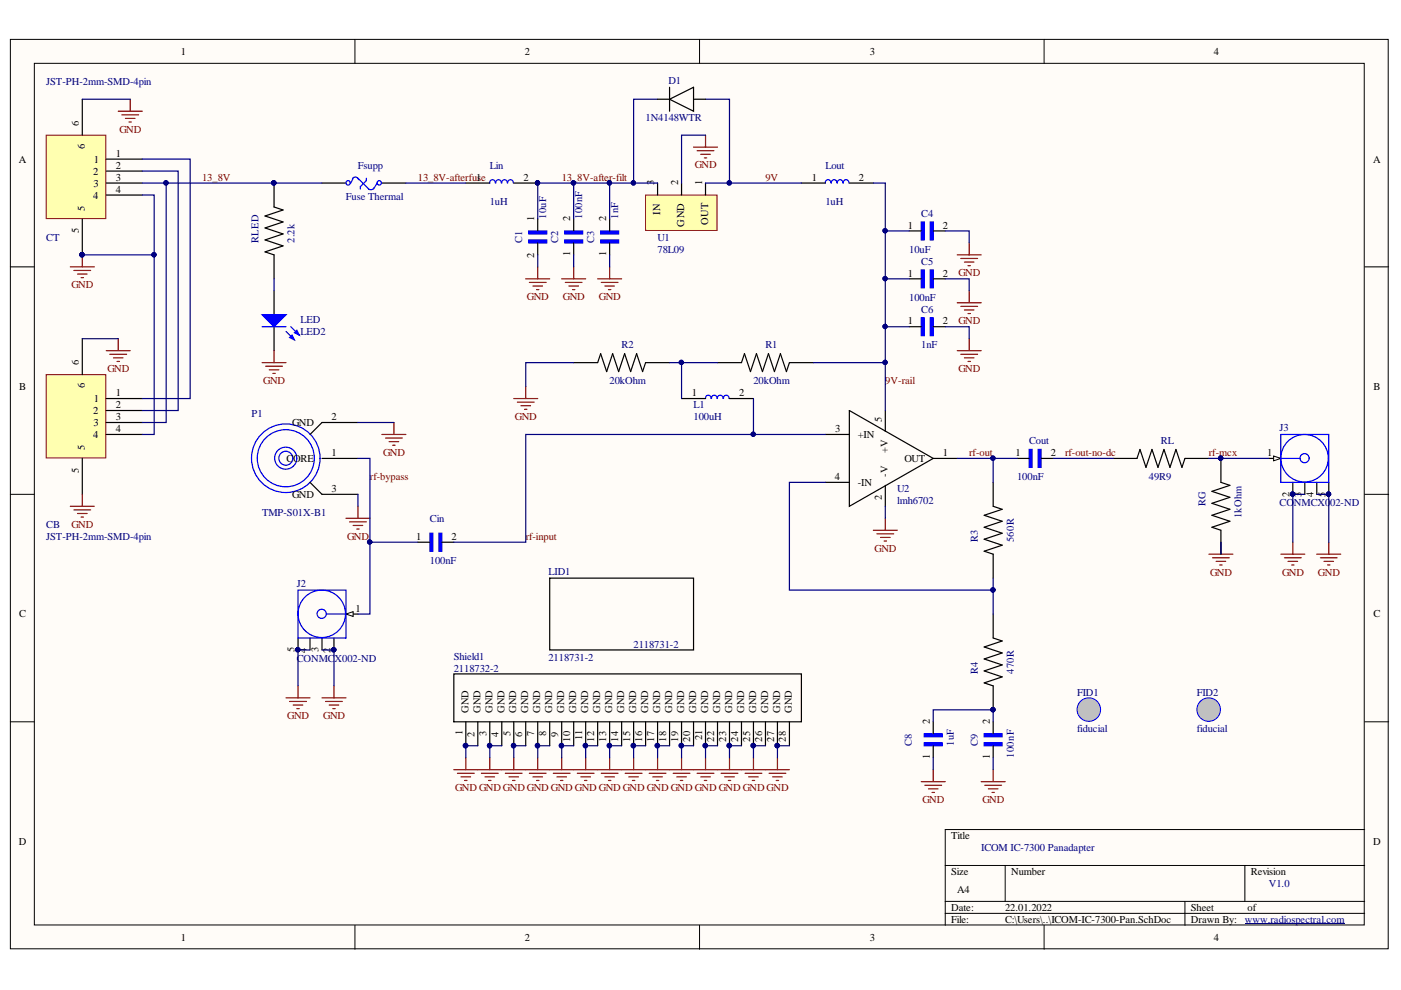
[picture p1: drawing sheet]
<svg xmlns="http://www.w3.org/2000/svg" width="297mm" height="210mm" viewBox="0 0 297 210" stroke-linecap="round" stroke-linejoin="round" font-family="sans-serif">
<defs><g id="words">
<g font-size="2.2">
<text x="38.3" y="11.7">1</text>
<text x="111.3" y="11.7">2</text>
<text x="184.4" y="11.7">3</text>
<text x="257.4" y="11.7">4</text>
<text x="16.7" y="26.6" transform="rotate(-90 16.7 26.6)">6</text>
<text x="4" y="34.5">A</text>
<text x="18" y="31.5" transform="rotate(-90 18 31.5)">6</text>
<text x="19.9" y="34.5">1</text>
<text x="24.6" y="33.3">1</text>
<text x="24.6" y="35.8">2</text>
<text x="291.1" y="34.5">A</text>
<text x="19.7" y="37.1">2</text>
<text x="19.8" y="39.6">3</text>
<text x="24.6" y="38.3">3</text>
<text x="24.6" y="40.9">4</text>
<text x="111" y="38.3">2</text>
<text x="138.7" y="39.3" transform="rotate(-90 138.7 39.3)">3</text>
<text x="143.8" y="39.3" transform="rotate(-90 143.8 39.3)">2</text>
<text x="148.9" y="39.3" transform="rotate(-90 148.9 39.3)">1</text>
<text x="172.1" y="38.3">1</text>
<text x="182.1" y="38.3">2</text>
<text x="18" y="44.7" transform="rotate(-90 18 44.7)">5</text>
<text x="19.7" y="42.1">4</text>
<text x="113.3" y="46.9" transform="rotate(-90 113.3 46.9)">1</text>
<text x="120.9" y="46.9" transform="rotate(-90 120.9 46.9)">2</text>
<text x="128.5" y="46.9" transform="rotate(-90 128.5 46.9)">2</text>
<text x="140" y="45.5" transform="rotate(-90 140 45.5)">IN</text>
<text x="150.1" y="47.8" transform="rotate(-90 150.1 47.8)">OUT</text>
<text x="16.7" y="49.5" transform="rotate(-90 16.7 49.5)">5</text>
<text x="145" y="48" transform="rotate(-90 145 48)">GND</text>
<text x="192.5" y="48.5">1</text>
<text x="199.9" y="48.5">2</text>
<text x="113.3" y="54.6" transform="rotate(-90 113.3 54.6)">2</text>
<text x="120.9" y="54.3" transform="rotate(-90 120.9 54.3)">1</text>
<text x="128.5" y="54.3" transform="rotate(-90 128.5 54.3)">1</text>
<text x="192.5" y="58.6">1</text>
<text x="199.9" y="58.6">2</text>
<text x="192.5" y="68.8">1</text>
<text x="199.9" y="68.8">2</text>
<text x="16.7" y="77.4" transform="rotate(-90 16.7 77.4)">6</text>
<text x="4.1" y="82.7">B</text>
<text x="18" y="82.3" transform="rotate(-90 18 82.3)">6</text>
<text x="291.2" y="82.7">B</text>
<text x="19.7" y="87.8">2</text>
<text x="19.9" y="85.3">1</text>
<text x="24.6" y="84">1</text>
<text x="24.6" y="86.6">2</text>
<text x="24.6" y="89.1">3</text>
<text x="70.3" y="89.1">2</text>
<text x="146.7" y="84">1</text>
<text x="156.7" y="84">2</text>
<text x="187" y="89.5" transform="rotate(-90 187 89.5)">5</text>
<text x="18" y="95.4" transform="rotate(-90 18 95.4)">5</text>
<text x="19.7" y="92.9">4</text>
<text x="19.8" y="90.4">3</text>
<text x="24.6" y="91.6">4</text>
<text x="61.9" y="90.4">GND</text>
<text x="177.1" y="91.6">3</text>
<text x="181.9" y="92.9">+IN</text>
<text x="16.7" y="100.2" transform="rotate(-90 16.7 100.2)">5</text>
<text x="60.7" y="98">CORE</text>
<text x="70.3" y="96.7">1</text>
<text x="177" y="101.8">4</text>
<text x="188.2" y="101.1" transform="rotate(-90 188.2 101.1)">-V</text>
<text x="188.2" y="96.1" transform="rotate(-90 188.2 96.1)">+V</text>
<text x="191.8" y="98">OUT</text>
<text x="199.9" y="96.7">1</text>
<text x="215.3" y="96.7">1</text>
<text x="222.8" y="96.7">2</text>
<text x="268.7" y="96.7">1</text>
<text x="61.9" y="105.6">GND</text>
<text x="70.3" y="104.3">3</text>
<text x="181.9" y="103.1">-IN</text>
<text x="187" y="106" transform="rotate(-90 187 106)">2</text>
<text x="273.4" y="105.4" transform="rotate(-90 273.4 105.4)">2</text>
<text x="275.9" y="105.3" transform="rotate(-90 275.9 105.3)">3</text>
<text x="278.5" y="105.4" transform="rotate(-90 278.5 105.4)">4</text>
<text x="281" y="105.3" transform="rotate(-90 281 105.3)">5</text>
<text x="88.3" y="114.5">1</text>
<text x="95.7" y="114.5">2</text>
<text x="4.1" y="130.9">C</text>
<text x="75.4" y="129.7">1</text>
<text x="291.2" y="130.9">C</text>
<text x="62.5" y="138.3" transform="rotate(-90 62.5 138.3)">5</text>
<text x="65" y="138.4" transform="rotate(-90 65 138.4)">4</text>
<text x="67.5" y="138.3" transform="rotate(-90 67.5 138.3)">3</text>
<text x="70.1" y="138.4" transform="rotate(-90 70.1 138.4)">2</text>
<text x="98" y="155.8" transform="rotate(-90 98 155.8)">1</text>
<text x="99.3" y="151.3" transform="rotate(-90 99.3 151.3)">GND</text>
<text x="101.8" y="151.3" transform="rotate(-90 101.8 151.3)">GND</text>
<text x="104.4" y="151.3" transform="rotate(-90 104.4 151.3)">GND</text>
<text x="106.9" y="151.3" transform="rotate(-90 106.9 151.3)">GND</text>
<text x="109.5" y="151.3" transform="rotate(-90 109.5 151.3)">GND</text>
<text x="112" y="151.3" transform="rotate(-90 112 151.3)">GND</text>
<text x="114.6" y="151.3" transform="rotate(-90 114.6 151.3)">GND</text>
<text x="117.1" y="151.3" transform="rotate(-90 117.1 151.3)">GND</text>
<text x="119.6" y="151.3" transform="rotate(-90 119.6 151.3)">GND</text>
<text x="122.2" y="151.3" transform="rotate(-90 122.2 151.3)">GND</text>
<text x="124.7" y="151.3" transform="rotate(-90 124.7 151.3)">GND</text>
<text x="127.3" y="151.3" transform="rotate(-90 127.3 151.3)">GND</text>
<text x="129.8" y="151.3" transform="rotate(-90 129.8 151.3)">GND</text>
<text x="132.3" y="151.3" transform="rotate(-90 132.3 151.3)">GND</text>
<text x="134.9" y="151.3" transform="rotate(-90 134.9 151.3)">GND</text>
<text x="137.4" y="151.3" transform="rotate(-90 137.4 151.3)">GND</text>
<text x="140" y="151.3" transform="rotate(-90 140 151.3)">GND</text>
<text x="142.5" y="151.3" transform="rotate(-90 142.5 151.3)">GND</text>
<text x="145" y="151.3" transform="rotate(-90 145 151.3)">GND</text>
<text x="147.6" y="151.3" transform="rotate(-90 147.6 151.3)">GND</text>
<text x="150.1" y="151.3" transform="rotate(-90 150.1 151.3)">GND</text>
<text x="152.7" y="151.3" transform="rotate(-90 152.7 151.3)">GND</text>
<text x="155.2" y="151.3" transform="rotate(-90 155.2 151.3)">GND</text>
<text x="157.8" y="151.3" transform="rotate(-90 157.8 151.3)">GND</text>
<text x="160.3" y="151.3" transform="rotate(-90 160.3 151.3)">GND</text>
<text x="162.8" y="151.3" transform="rotate(-90 162.8 151.3)">GND</text>
<text x="165.4" y="151.3" transform="rotate(-90 165.4 151.3)">GND</text>
<text x="167.9" y="151.3" transform="rotate(-90 167.9 151.3)">GND</text>
<text x="197.1" y="153.5" transform="rotate(-90 197.1 153.5)">2</text>
<text x="209.8" y="153.5" transform="rotate(-90 209.8 153.5)">2</text>
<text x="100.6" y="156.2" transform="rotate(-90 100.6 156.2)">2</text>
<text x="103.1" y="156.1" transform="rotate(-90 103.1 156.1)">3</text>
<text x="105.7" y="156.2" transform="rotate(-90 105.7 156.2)">4</text>
<text x="108.2" y="156.1" transform="rotate(-90 108.2 156.1)">5</text>
<text x="110.7" y="156.2" transform="rotate(-90 110.7 156.2)">6</text>
<text x="113.3" y="156.1" transform="rotate(-90 113.3 156.1)">7</text>
<text x="115.8" y="156.1" transform="rotate(-90 115.8 156.1)">8</text>
<text x="118.4" y="156.2" transform="rotate(-90 118.4 156.2)">9</text>
<text x="120.9" y="157.3" transform="rotate(-90 120.9 157.3)">10</text>
<text x="123.4" y="157" transform="rotate(-90 123.4 157)">11</text>
<text x="126" y="157.3" transform="rotate(-90 126 157.3)">12</text>
<text x="128.5" y="157.3" transform="rotate(-90 128.5 157.3)">13</text>
<text x="131.1" y="157.3" transform="rotate(-90 131.1 157.3)">14</text>
<text x="133.6" y="157.3" transform="rotate(-90 133.6 157.3)">15</text>
<text x="136.2" y="157.3" transform="rotate(-90 136.2 157.3)">16</text>
<text x="138.7" y="157.3" transform="rotate(-90 138.7 157.3)">17</text>
<text x="141.2" y="157.3" transform="rotate(-90 141.2 157.3)">18</text>
<text x="143.8" y="157.3" transform="rotate(-90 143.8 157.3)">19</text>
<text x="146.3" y="157.3" transform="rotate(-90 146.3 157.3)">20</text>
<text x="148.9" y="157" transform="rotate(-90 148.9 157)">21</text>
<text x="151.4" y="157.3" transform="rotate(-90 151.4 157.3)">22</text>
<text x="153.9" y="157.3" transform="rotate(-90 153.9 157.3)">23</text>
<text x="156.5" y="157.3" transform="rotate(-90 156.5 157.3)">24</text>
<text x="159" y="157.3" transform="rotate(-90 159 157.3)">25</text>
<text x="161.6" y="157.3" transform="rotate(-90 161.6 157.3)">26</text>
<text x="164.1" y="157.3" transform="rotate(-90 164.1 157.3)">27</text>
<text x="166.6" y="157.3" transform="rotate(-90 166.6 157.3)">28</text>
<text x="197.1" y="160.9" transform="rotate(-90 197.1 160.9)">1</text>
<text x="209.8" y="160.9" transform="rotate(-90 209.8 160.9)">1</text>
<text x="4" y="179.1">D</text>
<text x="201.7" y="177.9">Title</text>
<text x="291.1" y="179.1">D</text>
<text x="201.7" y="185.5">Size</text>
<text x="214.4" y="185.5">Number</text>
<text x="265.2" y="185.5">Revision</text>
<text x="202.9" y="189.3">A4</text>
<text x="201.7" y="193.1">Date:</text>
<text x="201.7" y="195.6">File:</text>
<text x="213.1" y="193.1">22.01.2022</text>
<text x="213.1" y="195.6">C:\Users\..\ICOM-IC-7300-Pan.SchDoc</text>
<text x="252.5" y="193.1">Sheet</text>
<text x="252.5" y="195.6">Drawn By:</text>
<text x="264.5" y="193.1">of</text>
<text x="38.3" y="199.5">1</text>
<text x="111.3" y="199.5">2</text>
<text x="184.4" y="199.5">3</text>
<text x="257.4" y="199.5">4</text>
</g>
<g font-size="2.2" fill="#000080">
<text x="141.7" y="17.8">D1</text>
<text x="9.8" y="18">JST-PH-2mm-SMD-4pin</text>
<text x="136.9" y="25.6">1N4148WTR</text>
<text x="75.9" y="35.8">Fsupp</text>
<text x="103.8" y="35.8">Lin</text>
<text x="175" y="35.8">Lout</text>
<text x="73.4" y="42.4">Fuse Thermal</text>
<text x="103.8" y="43.4">1uH</text>
<text x="115.8" y="46.4" transform="rotate(-90 115.8 46.4)">10uF</text>
<text x="123.4" y="46.4" transform="rotate(-90 123.4 46.4)">100nF</text>
<text x="131.1" y="46.4" transform="rotate(-90 131.1 46.4)">1nF</text>
<text x="175" y="43.4">1uH</text>
<text x="195.3" y="46">C4</text>
<text x="9.8" y="51">CT</text>
<text x="54.8" y="51.5" transform="rotate(-90 54.8 51.5)">RLED</text>
<text x="62.5" y="51.5" transform="rotate(-90 62.5 51.5)">2.2k</text>
<text x="110.7" y="51.5" transform="rotate(-90 110.7 51.5)">C1</text>
<text x="118.4" y="51.5" transform="rotate(-90 118.4 51.5)">C2</text>
<text x="126" y="51.5" transform="rotate(-90 126 51.5)">C3</text>
<text x="139.4" y="51">U1</text>
<text x="139.4" y="53.6">78L09</text>
<text x="192.8" y="53.6">10uF</text>
<text x="195.3" y="56.1">C5</text>
<text x="192.8" y="63.7">100nF</text>
<text x="63.7" y="68.5">LED</text>
<text x="63.7" y="71.1">LED2</text>
<text x="195.3" y="66.3">C6</text>
<text x="131.8" y="73.9">R2</text>
<text x="162.3" y="73.9">R1</text>
<text x="195.3" y="73.9">1nF</text>
<text x="129.3" y="81.5">20kOhm</text>
<text x="159.7" y="81.5">20kOhm</text>
<text x="53.3" y="88.3">P1</text>
<text x="147" y="86.6">L1</text>
<text x="147" y="89.1">100uH</text>
<text x="218.2" y="94.2">Cout</text>
<text x="246.1" y="94.2">RL</text>
<text x="271.3" y="91.4">J3</text>
<text x="215.7" y="101.8">100nF</text>
<text x="243.6" y="101.8">49R9</text>
<text x="190.2" y="104.3">U2</text>
<text x="190.2" y="106.9">lmh6702</text>
<text x="255.6" y="107.3" transform="rotate(-90 255.6 107.3)">RG</text>
<text x="271.3" y="107.4">CONMCX002-ND</text>
<text x="9.8" y="112">CB</text>
<text x="55.6" y="109.4">TMP-S01X-B1</text>
<text x="91.1" y="110.7">Cin</text>
<text x="263.2" y="109.9" transform="rotate(-90 263.2 109.9)">1kOhm</text>
<text x="9.8" y="114.5">JST-PH-2mm-SMD-4pin</text>
<text x="91.1" y="119.6">100nF</text>
<text x="207.3" y="115" transform="rotate(-90 207.3 115)">R3</text>
<text x="214.9" y="115" transform="rotate(-90 214.9 115)">560R</text>
<text x="62.9" y="124.4">J2</text>
<text x="116.3" y="121.9">LID1</text>
<text x="134.3" y="137.3">2118731-2</text>
<text x="62.9" y="140.4">CONMC</text>
<text x="71" y="140.4">X002-ND</text>
<text x="96.2" y="139.9">Shield1</text>
<text x="96.2" y="142.4">2118732-2</text>
<text x="116.3" y="140.1">2118731-2</text>
<text x="207.3" y="142.9" transform="rotate(-90 207.3 142.9)">R4</text>
<text x="214.9" y="142.9" transform="rotate(-90 214.9 142.9)">470R</text>
<text x="228.4" y="147.5">FID1</text>
<text x="253.8" y="147.5">FID2</text>
<text x="228.4" y="155.1">fiducial</text>
<text x="253.8" y="155.1">fiducial</text>
<text x="193.3" y="158.1" transform="rotate(-90 193.3 158.1)">C8</text>
<text x="202.2" y="158.1" transform="rotate(-90 202.2 158.1)">1uF</text>
<text x="207.3" y="158.1" transform="rotate(-90 207.3 158.1)">C9</text>
<text x="214.9" y="160.7" transform="rotate(-90 214.9 160.7)">100nF</text>
<text x="208" y="180.5">ICOM IC-7300 Panadapter</text>
<text x="269" y="188.1">V1.0</text>
<text x="263.9" y="195.7">www.radiospectral.com</text>
</g>
<g font-size="2.2" fill="#800000">
<text x="25.3" y="28.1">GND</text>
<text x="147.3" y="35.7">GND</text>
<text x="42.9" y="38.3">13_8V</text>
<text x="88.6" y="38.3">13_8V-afterfu1se</text>
<text x="119.1" y="38.3">13_8V-after-filt</text>
<text x="162.3" y="38.3">9V</text>
<text x="203.2" y="58.6">GND</text>
<text x="15.2" y="61.1">GND</text>
<text x="111.7" y="63.6">GND</text>
<text x="119.3" y="63.6">GND</text>
<text x="127" y="63.6">GND</text>
<text x="203.2" y="68.7">GND</text>
<text x="22.8" y="78.9">GND</text>
<text x="55.8" y="81.4">GND</text>
<text x="187.7" y="81.5">9V-rail</text>
<text x="203.2" y="78.9">GND</text>
<text x="109.2" y="89">GND</text>
<text x="78.4" y="101.8">rf-bypass</text>
<text x="81.2" y="96.6">GND</text>
<text x="205.5" y="96.7">rf-out</text>
<text x="225.8" y="96.7">rf-out-no-dc</text>
<text x="256.3" y="96.7">rf-mcx</text>
<text x="15.2" y="111.9">GND</text>
<text x="73.6" y="114.4">GND</text>
<text x="111.5" y="114.5">rf-input</text>
<text x="185.4" y="117">GND</text>
<text x="256.6" y="122">GND</text>
<text x="271.8" y="122">GND</text>
<text x="279.4" y="122">GND</text>
<text x="60.9" y="152.5">GND</text>
<text x="68.5" y="152.5">GND</text>
<text x="96.5" y="167.7">GND GND GND GND GND GND GND GND GND GND GND GND GND GND</text>
<text x="195.6" y="170.3">GND</text>
<text x="208.3" y="170.3">GND</text>
</g>
</g></defs>
<g fill="#fffcf8" stroke="#000" stroke-width=".21">
<path d="M2.2 8.4h292.1v192.8h-292.1z"/>
<path d="M7.3 13.4h281.9v182.7h-281.9z"/>
</g>
<g fill="none" stroke="#000" stroke-width=".21">
<path d="M75.3 8.4v5M148.3 8.4v5M221.4 8.4v5M2.2 56.6h5.1M289.3 56.6h5.1M2.2 104.8h5.1M289.3 104.8h5.1M2.2 153h5.1M289.3 153h5.1M289.3 175.9h-88.9v20.3M75.3 196.2v5.1M148.3 196.2v5.1"/>
<path d="M200.4 183.5h88.9M200.4 191.1h88.9M200.4 193.7h88.9M213.1 183.5v7.6M221.4 196.2v5.1M251.2 191.1v5.1M263.9 183.5v7.6"/>
</g>
<path d="M93 113.1h.7v3.8h-.7z" fill-rule="evenodd" fill="#00f"/>
<path d="M93 113.1h.7v3.8h-.7z" fill="none" stroke="#00f" stroke-width=".25"/>
<path d="M91.1 113.1h.7v3.8h-.7z" fill-rule="evenodd" fill="#00f"/>
<path d="M91.1 113.1h.7v3.8h-.7z" fill="none" stroke="#00f" stroke-width=".25"/>
<path d="M88.6 115h2.5M93.7 115h2.5" fill="none" stroke="#000" stroke-width=".25"/>
<path d="M197.2 47.1h.7v3.8h-.7z" fill-rule="evenodd" fill="#00f"/>
<path d="M197.2 47.1h.7v3.8h-.7z" fill="none" stroke="#00f" stroke-width=".25"/>
<path d="M195.3 47.1h.7v3.8h-.7z" fill-rule="evenodd" fill="#00f"/>
<path d="M195.3 47.1h.7v3.8h-.7z" fill="none" stroke="#00f" stroke-width=".25"/>
<path d="M192.8 49h2.5M197.9 49h2.5" fill="none" stroke="#000" stroke-width=".25"/>
<path d="M127.3 49h3.9v.6h-3.9z" fill-rule="evenodd" fill="#00f"/>
<path d="M127.3 49h3.9v.6h-3.9z" fill="none" stroke="#00f" stroke-width=".25"/>
<path d="M127.3 50.9h3.9v.6h-3.9z" fill-rule="evenodd" fill="#00f"/>
<path d="M127.3 50.9h3.9v.6h-3.9z" fill="none" stroke="#00f" stroke-width=".25"/>
<path d="M129.3 46.4v2.6M129.3 51.5v2.5" fill="none" stroke="#000" stroke-width=".25"/>
<path d="M112.1 50.9h3.8v.6h-3.8z" fill-rule="evenodd" fill="#00f"/>
<path d="M112.1 50.9h3.8v.6h-3.8z" fill="none" stroke="#00f" stroke-width=".25"/>
<path d="M112.1 49h3.8v.6h-3.8z" fill-rule="evenodd" fill="#00f"/>
<path d="M112.1 49h3.8v.6h-3.8z" fill="none" stroke="#00f" stroke-width=".25"/>
<path d="M114 46.4v2.6M114 51.5v2.5" fill="none" stroke="#000" stroke-width=".25"/>
<path d="M220.1 95.3h.6v3.8h-.6z" fill-rule="evenodd" fill="#00f"/>
<path d="M220.1 95.3h.6v3.8h-.6z" fill="none" stroke="#00f" stroke-width=".25"/>
<path d="M218.2 95.3h.6v3.8h-.6z" fill-rule="evenodd" fill="#00f"/>
<path d="M150.7 84.5a.59 .59 0 0 0-.5-.7 .59 .59 0 0 0-.6 .7M152 84.5a.59 .59 0 0 0-.6-.7 .59 .59 0 0 0-.5 .7M153.3 84.5a.6 .6 0 0 0-.6-.7 .6 .6 0 0 0-.6 .7M154.6 84.5a.59 .59 0 0 0-.6-.7 .59 .59 0 0 0-.6 .7M218.2 95.3h.6v3.8h-.6z" fill="none" stroke="#00f" stroke-width=".25"/>
<path d="M144.5 84.5h5.1M154.7 84.5h5M215.7 97.2h2.5M220.7 97.2h2.6" fill="none" stroke="#000" stroke-width=".25"/>
<g fill="none" stroke="#800000" stroke-width=".25">
<path d="M111.5 59.1h5M112.2 59.9h3.6M114 56.6v2.5M119.1 59.1h5.1M119.9 59.9h3.5M121.6 56.6v2.5M126.7 59.1h5.1M127.5 59.9h3.5M129.3 56.6v2.5M202.9 54h5.1M203.7 54.8h3.6M204.5 55.6h2"/>
<path d="M205.2 56.3h.5M205.5 51.5v2.5M113 60.6h2M113.8 61.4h.5M120.6 60.6h2M121.4 61.4h.5M128.2 60.6h2.1M129 61.4h.5M202.9 74.3h5.1M202.9 64.2h5.1M203.7 75.1h3.6M203.7 65h3.6"/>
<path d="M204.5 75.9h2M204.5 65.7h2M205.2 76.6h.5M205.2 66.5h.5M205.5 61.7v2.5M205.5 71.8v2.5M81 92.1h5.1M81.7 92.9h3.6M82.5 93.6h2M83.3 94.4h.5M83.5 89.6v2.5M108.9 84.5h5.1"/>
<path d="M109.7 85.3h3.5M110.5 86h2M111.2 86.8h.5M111.5 82v2.5M73.4 109.9h5M74.1 110.6h3.6M74.9 111.4h2M75.6 112.2h.5M75.9 107.3v2.6M185.2 112.4h5M185.9 113.2h3.6M186.7 113.9h2"/>
<path d="M187.4 114.7h.6M187.7 109.9v2.5M271.6 117.5h5M272.3 118.3h3.6M273.1 119h2M273.8 119.8h.6M274.1 115v2.5M279.2 117.5h5.1M279.9 118.3h3.6M280.7 119h2M281.5 119.8h.5M281.7 115v2.5"/>
<path d="M60.6 148h5.1M61.4 148.7h3.6M62.2 149.5h2M62.9 150.2h.5M63.2 145.4v2.6M68.3 148h5.1M69 148.7h3.6M69.8 149.5h2M70.6 150.2h.5M70.8 145.4v2.6"/>
</g>
<path d="M197.2 57.2h.7v3.8h-.7z" fill-rule="evenodd" fill="#00f"/>
<path d="M197.2 57.2h.7v3.8h-.7z" fill="none" stroke="#00f" stroke-width=".25"/>
<path d="M195.3 57.2h.7v3.8h-.7z" fill-rule="evenodd" fill="#00f"/>
<path d="M195.3 57.2h.7v3.8h-.7z" fill="none" stroke="#00f" stroke-width=".25"/>
<path d="M192.8 59.1h2.5M197.9 59.1h2.5" fill="none" stroke="#000" stroke-width=".25"/>
<path d="M119.7 49h3.8v.6h-3.8z" fill-rule="evenodd" fill="#00f"/>
<path d="M119.7 49h3.8v.6h-3.8z" fill="none" stroke="#00f" stroke-width=".25"/>
<path d="M119.7 50.9h3.8v.6h-3.8z" fill-rule="evenodd" fill="#00f"/>
<path d="M119.7 50.9h3.8v.6h-3.8z" fill="none" stroke="#00f" stroke-width=".25"/>
<path d="M121.6 46.4v2.6M121.6 51.5v2.5" fill="none" stroke="#000" stroke-width=".25"/>
<path d="M197.2 67.4h.7v3.8h-.7z" fill-rule="evenodd" fill="#00f"/>
<path d="M197.2 67.4h.7v3.8h-.7z" fill="none" stroke="#00f" stroke-width=".25"/>
<path d="M195.3 67.4h.7v3.8h-.7z" fill-rule="evenodd" fill="#00f"/>
<path d="M195.3 67.4h.7v3.8h-.7z" fill="none" stroke="#00f" stroke-width=".25"/>
<path d="M192.8 69.3h2.5M197.9 69.3h2.5" fill="none" stroke="#000" stroke-width=".25"/>
<path d="M9.8 28.7h12.6v17.7h-12.6z" fill="#ffffb0" stroke="#800000" stroke-width=".21"/>
<path d="M17.4 21v7.7M22.5 33.7h7.7M22.5 36.3h7.7M22.5 38.8h7.7M17.4 46.4v7.6M22.5 41.4h7.7" fill="none" stroke="#000" stroke-width=".25"/>
<circle cx="17.4" cy="54" r=".47" fill="#000080" stroke="#000080" stroke-width=".21"/>
<path d="M9.8 79.4h12.6v17.7h-12.6z" fill="#ffffb0" stroke="#800000" stroke-width=".21"/>
<path d="M17.4 71.8v7.6M17.4 97.2v7.6M22.5 84.5h7.7M22.5 87h7.7M22.5 89.6h7.7M22.5 92.1h7.7M63.2 135.3v2.5M73.4 130.2h2.5" fill="none" stroke="#000" stroke-width=".25"/>
<g fill="none" stroke="#800000" stroke-width=".25">
<path d="M14.9 56.6h5.1M15.7 57.3h3.5M16.4 58.1h2.1M17.2 58.9h.5M17.4 54v2.6M22.5 74.3h5.1M23.3 75.1h3.5M24.1 75.9h2M24.8 76.6h.5M25.1 71.8v2.5M14.9 107.3h5.1M15.7 108.1h3.5"/>
<path d="M16.4 108.9h2.1M17.2 109.6h.5M17.4 104.8v2.5"/>
</g>
<g fill="#000080" stroke="#000080" stroke-width=".21">
<circle cx="17.4" cy="54" r=".47"/>
<circle cx="63.1" cy="137.8" r=".46"/>
</g>
<g fill="none" stroke="#00f" stroke-width=".25">
<circle cx="68.2" cy="130.1" r=".97"/>
<circle cx="68.2" cy="130.1" r="5"/>
</g>
<path d="M73.4 130.2l1.5-.5v1z" fill="#fffcf8"/>
<path d="M73.4 130.2l1.5-.5v1z" fill="none" stroke="#000" stroke-width=".21"/>
<path d="M269 97.2h2.6M281.7 102.3v2.5M65.7 135.3v2.5M68.3 135.3v2.5M70.8 135.3v2.5" fill="none" stroke="#000" stroke-width=".25"/>
<g fill="#000080" stroke="#000080" stroke-width=".21">
<circle cx="70.8" cy="137.8" r=".46"/>
<circle cx="63.1" cy="137.8" r=".46"/>
<circle cx="281.7" cy="104.8" r=".46"/>
</g>
<g fill="none" stroke="#00f" stroke-width=".25">
<path d="M63.2 125.1h10.2v10.2h-10.2zM69.3 130.2h4.1"/>
<circle cx="276.6" cy="97.2" r="5"/>
<circle cx="276.6" cy="97.1" r=".97"/>
</g>
<path d="M270 96.7l1.6 .5-1.6 .5z" fill="#fffcf8"/>
<path d="M270 96.7l1.6 .5-1.6 .5z" fill="none" stroke="#000" stroke-width=".21"/>
<path d="M274.1 102.3v2.5M276.6 102.3v2.5M279.2 102.3v2.5" fill="none" stroke="#000" stroke-width=".25"/>
<g fill="#000080" stroke="#000080" stroke-width=".21">
<circle cx="274" cy="104.8" r=".46"/>
<circle cx="281.7" cy="104.8" r=".46"/>
</g>
<path d="M271.6 92.1h10.1v10.2h-10.1zM271.6 97.2h4" fill="none" stroke="#00f" stroke-width=".25"/>
<path d="M208.7 155.6h3.8v.6h-3.8z" fill-rule="evenodd" fill="#00f"/>
<path d="M208.7 155.6h3.8v.6h-3.8z" fill="none" stroke="#00f" stroke-width=".25"/>
<path d="M208.7 157.5h3.8v.6h-3.8z" fill-rule="evenodd" fill="#00f"/>
<g fill="none" stroke="#00f" stroke-width=".25">
<path d="M208.7 157.5h3.8v.6h-3.8z"/>
<circle cx="60.6" cy="97.2" r="1.48"/>
<circle cx="60.6" cy="97.1" r="2.34"/>
<circle cx="60.6" cy="97.2" r="6.1"/>
<circle cx="60.6" cy="97.2" r="7.3"/>
</g>
<path d="M58.1 61.7v5M58.1 69.3v5M68.3 97.2h7.6M75.9 89.6h-7.6l-2.6 2.5M258.9 97.2v5.1l1.9 .6-3.9 1.3 3.9 1.2-3.9 1.3 3.9 1.3-3.9 1.3 3.9 1.2-3.9 1.3 2 .6v5.1M65.7 102.3l2.6 2.5h7.6M210.6 153v2.6M210.6 158.1v2.6" fill="none" stroke="#000" stroke-width=".25"/>
<g fill="none" stroke="#800000" stroke-width=".25">
<path d="M25.1 23.6h5.1M25.8 24.3h3.6M26.6 25.1h2M27.4 25.9h.5M27.6 21v2.6M256.3 117.5h5.1M257.1 118.3h3.5M257.8 119h2.1M258.6 119.8h.5M258.9 115v2.5M195.3 165.7h5.1M196.1 166.5h3.5"/>
<path d="M196.8 167.3h2.1M197.6 168h.5M197.9 163.2v2.5M208 165.7h5.1M208.8 166.5h3.6M209.6 167.3h2M210.3 168h.5M210.6 163.2v2.5"/>
</g>
<circle cx="258.8" cy="97.1" r=".46" fill="#000080" stroke="#000080" stroke-width=".21"/>
<path d="M55.6 66.7h5l-2.5 2.6z" fill="#00f"/>
<path d="M55.6 66.7h5l-2.5 2.6zM60.6 70.3l1.8 1.8M61.7 69.3l1.7 1.7" fill="none" stroke="#00f" stroke-width=".25"/>
<path d="M61.4 71.6l.5-.6 .5 1.1z" fill="#00f"/>
<path d="M61.4 71.6l.5-.6 .5 1.1z" fill="none" stroke="#00f" stroke-width=".25"/>
<path d="M62.4 70.5l.5-.5 .5 1z" fill="#00f"/>
<path d="M55.6 69.3h5M62.4 70.5l.5-.5 .5 1z" fill="none" stroke="#00f" stroke-width=".25"/>
<path d="M55.6 76.9h5M56.3 77.6h3.6M57.1 78.4h2M57.8 79.2h.6M58.1 74.3v2.6" fill="none" stroke="#800000" stroke-width=".25"/>
<path d="M136.9 41.4h15.1v7.5h-15.1z" fill="#ffffb0" stroke="#800000" stroke-width=".21"/>
<g fill="none" stroke="#000" stroke-width=".25">
<path d="M139.4 38.8v2.6M144.5 38.8v2.6M149.6 38.8v2.6M96.2 142.9h73.7v10.1h-73.7zM98.8 153v5.1M101.3 153v5.1M103.8 153v5.1M106.4 153v5.1M108.9 153v5.1M111.5 153v5.1M114 153v5.1M116.5 153v5.1"/>
<path d="M119.1 153v5.1M121.6 153v5.1M124.2 153v5.1M126.7 153v5.1M129.3 153v5.1M131.8 153v5.1M134.3 153v5.1M136.9 153v5.1M139.4 153v5.1M142 153v5.1M144.5 153v5.1M147 153v5.1"/>
<path d="M149.6 153v5.1M152.1 153v5.1M154.7 153v5.1M157.2 153v5.1M159.7 153v5.1M162.3 153v5.1M164.8 153v5.1M167.4 153v5.1"/>
</g>
<g fill="none" stroke="#800000" stroke-width=".25">
<path d="M147 31.2h5.1M147.8 32h3.6M148.6 32.7h2M149.3 33.5h.5M149.6 28.7v2.5M96.2 163.2h71.2M97 164h3.5M97.7 164.7h2.1M98.5 165.5h.5M98.8 160.7v2.5M102.1 164h3.5M102.8 164.7h2.1"/>
<path d="M103.6 165.5h.5M103.8 160.7v2.5M107.1 164h3.6M107.9 164.7h2M108.7 165.5h.5M108.9 160.7v2.5M112.2 164h3.6M113 164.7h2M113.8 165.5h.5M114 160.7v2.5M117.3 164h3.6M118.1 164.7h2"/>
<path d="M118.8 165.5h.5M119.1 160.7v2.5M122.4 164h3.6M123.2 164.7h2M123.9 165.5h.5M124.2 160.7v2.5M127.5 164h3.5M128.2 164.7h2.1M129 165.5h.5M129.3 160.7v2.5M132.6 164h3.5M133.3 164.7h2.1"/>
<path d="M134.1 165.5h.5M134.3 160.7v2.5M137.6 164h3.6M138.4 164.7h2M139.2 165.5h.5M139.4 160.7v2.5M142.7 164h3.6M143.5 164.7h2M144.2 165.5h.6M144.5 160.7v2.5M147.8 164h3.6M148.6 164.7h2"/>
<path d="M149.3 165.5h.5M149.6 160.7v2.5M152.9 164h3.5M153.7 164.7h2M154.4 165.5h.5M154.7 160.7v2.5M158 164h3.5M158.7 164.7h2.1M159.5 165.5h.5M159.7 160.7v2.5M163.1 164h3.5M163.8 164.7h2"/>
<path d="M164.6 165.5h.5M164.8 160.7v2.5"/>
</g>
<g fill="#000080" stroke="#000080" stroke-width=".21">
<circle cx="98.7" cy="158.1" r=".47"/>
<circle cx="103.8" cy="158.1" r=".46"/>
<circle cx="108.9" cy="158.1" r=".46"/>
<circle cx="114" cy="158.1" r=".46"/>
<circle cx="119" cy="158.1" r=".46"/>
<circle cx="124.1" cy="158.1" r=".46"/>
<circle cx="129.2" cy="158.1" r=".46"/>
<circle cx="134.3" cy="158.1" r=".46"/>
<circle cx="139.4" cy="158.1" r=".46"/>
<circle cx="144.4" cy="158.1" r=".46"/>
<circle cx="149.5" cy="158.1" r=".46"/>
<circle cx="154.6" cy="158.1" r=".46"/>
<circle cx="159.7" cy="158.1" r=".46"/>
<circle cx="164.8" cy="158.1" r=".46"/>
</g>
<g fill="#c0c0c0" stroke="#00f" stroke-width=".21">
<circle cx="230.9" cy="150.5" r="2.49"/>
<circle cx="256.3" cy="150.5" r="2.49"/>
</g>
<g fill="none" stroke="#000" stroke-width=".25">
<path d="M58.1 38.8v5.1l1.9 .6-3.8 1.3 3.8 1.3-3.8 1.2 3.8 1.3-3.8 1.3 3.8 1.2-3.8 1.3 1.9 .6v5.1M68.3 38.8h5.1M81 38.8h5.1M98.8 38.8h5M108.9 38.8h5.1M169.9 38.8h5.1M180.1 38.8h5.1M121.6 76.9h5.1l.6-1.9 1.3 3.8 1.3-3.8 1.3 3.8 1.2-3.8 1.3 3.8 1.3-3.8 1.2 3.8 .7-1.9h5.1M152.1 76.9h5.1l.6-1.9 1.3 3.8 1.3-3.8 1.3 3.8 1.2-3.8 1.3 3.8 1.3-3.8 1.2 3.8 .7-1.9h5.1M236 97.2h5.1l.6-1.9 1.3 3.8 1.2-3.8 1.3 3.8 1.3-3.8 1.3 3.8 1.2-3.8 1.3 3.8 .6-1.9h5.1M210.6 102.3v5l1.9 .7-3.8 1.3 3.8 1.2-3.8 1.3 3.8 1.3-3.8 1.2 3.8 1.3-3.8 1.3 1.9 .6v5.1M116.5 122.6h30.5v15.2h-30.5z"/>
<path d="M210.6 130.2v5.1l1.9 .6-3.8 1.3 3.8 1.2-3.8 1.3 3.8 1.3-3.8 1.3 3.8 1.2-3.8 1.3 1.9 .6v5.1"/>
</g>
<g fill="none" stroke="#00f" stroke-width=".25">
<path d="M74.7 37.9l.3-.3a.72 .72 0 0 1 1 .5M74.9 37.8l-.5 1M75.9 37.8l2.3 2.3M77.7 37.8v.5l-1.3 1.3v.5M79.3 39.8l-.1 .2a.73 .73 0 0 1-1.1 0M80 38.8l-.8 1.3M105 38.8a.6 .6 0 0 0-.6-.7 .6 .6 0 0 0-.6 .7M106.3 38.8a.59 .59 0 0 0-.6-.7 .59 .59 0 0 0-.6 .7M107.5 38.8a.59 .59 0 0 0-.5-.7 .59 .59 0 0 0-.6 .7M108.8 38.8a.6 .6 0 0 0-.6-.7 .6 .6 0 0 0-.6 .7M176.2 38.8a.6 .6 0 0 0-.6-.7 .6 .6 0 0 0-.6 .7M177.4 38.8a.59 .59 0 0 0-.6-.7 .59 .59 0 0 0-.5 .7"/>
<path d="M178.7 38.8a.59 .59 0 0 0-.6-.7 .59 .59 0 0 0-.6 .7M180 38.8a.6 .6 0 0 0-.6-.7 .6 .6 0 0 0-.6 .7"/>
<circle cx="73.8" cy="38.8" r=".46"/>
<circle cx="80.4" cy="38.8" r=".46"/>
</g>
<g fill="#000080" stroke="#000080" stroke-width=".21">
<circle cx="114" cy="38.8" r=".46"/>
<circle cx="58" cy="38.8" r=".47"/>
<circle cx="210.5" cy="150.5" r=".46"/>
</g>
<path d="M196 155.6h3.8v.6h-3.8z" fill-rule="evenodd" fill="#00f"/>
<path d="M196 155.6h3.8v.6h-3.8z" fill="none" stroke="#00f" stroke-width=".25"/>
<path d="M196 157.5h3.8v.6h-3.8z" fill-rule="evenodd" fill="#00f"/>
<path d="M196 157.5h3.8v.6h-3.8z" fill="none" stroke="#00f" stroke-width=".25"/>
<path d="M142 18.5v5.1M139.4 21h2.6M142 21l5-2.5v5.1zM147 21h2.6M175 92.1h5.1M180.1 87l17.8 10.2-17.8 10.1zM187.7 87v4.5M197.9 97.2h5M175 102.3h5.1M187.7 102.9v4.4M197.9 153v2.6M197.9 158.1v2.6" fill="none" stroke="#000" stroke-width=".25"/>
<g fill="none" stroke="#000080" stroke-width=".25">
<path d="M17.4 21h10.2M30.2 36.3h7.6v50.7h-7.6M30.2 38.8h5v50.8h-5M30.2 33.7h10.1v50.8h-10.1M35.2 38.8h33.1M86.1 38.8h12.7M121.6 38.8h7.7M139.4 38.8h-10.1v7.6M139.4 21h-5.1v17.8M149.6 38.8h20.3M149.6 28.7h-5.1v10.1M149.6 21h5.1v17.8"/>
<path d="M185.2 38.8h2.5v48.2M17.4 54h15.3M30.2 41.4h2.5v50.7h-2.5M58.1 59.1v2.6M114 46.4v-7.6h7.6v7.6M114 54v2.6M121.6 54v2.6M129.3 54v2.6M187.7 49h5.1M187.7 59.1h5.1M200.4 49h5.1v2.5M200.4 59.1h5.1v2.6"/>
<path d="M17.4 71.8h7.7M121.6 76.9h-10.1v5.1M142 76.9h2.5M152.1 76.9h-7.6v7.6M172.5 76.9h15.2M187.7 69.3h5.1M200.4 69.3h5.1v2.5M75.9 97.2h2.5v33h-2.5M75.9 89.6h7.6M159.7 84.5v7.6M175 92.1h-63.5v22.9h-15.3M202.9 97.2h12.8"/>
<path d="M210.6 97.2v5.1M223.3 97.2h12.7M256.3 97.2h12.7M75.9 104.8v2.5M78.4 115h10.2M175 102.3h-7.6v22.8h43.2M187.7 107.3v2.6M258.9 115v2.5M276.6 104.8h-2.5v10.2M279.2 104.8h2.5v10.2M65.7 137.8h-2.5v7.6M68.3 137.8h2.5v7.6"/>
<path d="M210.6 122.6v7.6M101.3 158.1h-2.5v2.6M106.4 158.1h-2.6v2.6M111.5 158.1h-2.6v2.6M116.5 158.1h-2.5v2.6M121.6 158.1h-2.5v2.6M126.7 158.1h-2.5v2.6M131.8 158.1h-2.5v2.6M136.9 158.1h-2.6v2.6M142 158.1h-2.6v2.6M147 158.1h-2.5v2.6M152.1 158.1h-2.5v2.6"/>
<path d="M157.2 158.1h-2.5v2.6M162.3 158.1h-2.6v2.6M167.4 158.1h-2.6v2.6M197.9 153v-2.5h12.7v2.5M197.9 160.7v2.5M210.6 160.7v2.5"/>
</g>
<g fill="#000080" stroke="#000080" stroke-width=".21">
<circle cx="187.7" cy="48.9" r=".46"/>
<circle cx="187.7" cy="59.1" r=".46"/>
<circle cx="187.7" cy="69.2" r=".46"/>
<circle cx="121.6" cy="38.8" r=".47"/>
<circle cx="129.2" cy="38.8" r=".46"/>
<circle cx="35.2" cy="38.8" r=".46"/>
<circle cx="274" cy="104.8" r=".46"/>
<circle cx="281.7" cy="104.8" r=".46"/>
<circle cx="63.1" cy="137.8" r=".46"/>
<circle cx="70.8" cy="137.8" r=".46"/>
<circle cx="210.5" cy="97.1" r=".46"/>
<circle cx="210.5" cy="125.1" r=".46"/>
<circle cx="17.4" cy="54" r=".47"/>
<circle cx="32.6" cy="54" r=".46"/>
<circle cx="210.5" cy="150.5" r=".46"/>
<circle cx="114" cy="38.8" r=".46"/>
<circle cx="187.7" cy="76.8" r=".46"/>
<circle cx="144.5" cy="76.8" r=".46"/>
<circle cx="78.4" cy="114.9" r=".46"/>
<circle cx="159.7" cy="92.1" r=".46"/>
<circle cx="58" cy="38.8" r=".47"/>
<circle cx="134.3" cy="38.8" r=".46"/>
<circle cx="154.6" cy="38.8" r=".46"/>
<circle cx="258.8" cy="97.1" r=".46"/>
<circle cx="98.7" cy="158.1" r=".47"/>
<circle cx="103.8" cy="158.1" r=".46"/>
<circle cx="108.9" cy="158.1" r=".46"/>
<circle cx="114" cy="158.1" r=".46"/>
<circle cx="119" cy="158.1" r=".46"/>
<circle cx="124.1" cy="158.1" r=".46"/>
<circle cx="129.2" cy="158.1" r=".46"/>
<circle cx="134.3" cy="158.1" r=".46"/>
<circle cx="139.4" cy="158.1" r=".46"/>
<circle cx="144.4" cy="158.1" r=".46"/>
<circle cx="149.5" cy="158.1" r=".46"/>
<circle cx="154.6" cy="158.1" r=".46"/>
<circle cx="159.7" cy="158.1" r=".46"/>
<circle cx="164.8" cy="158.1" r=".46"/>
</g>
<path d="M263.9 195.9h21.2" fill="none" stroke="#000080" stroke-width=".21"/>
<use href="#words"/>
</svg>
